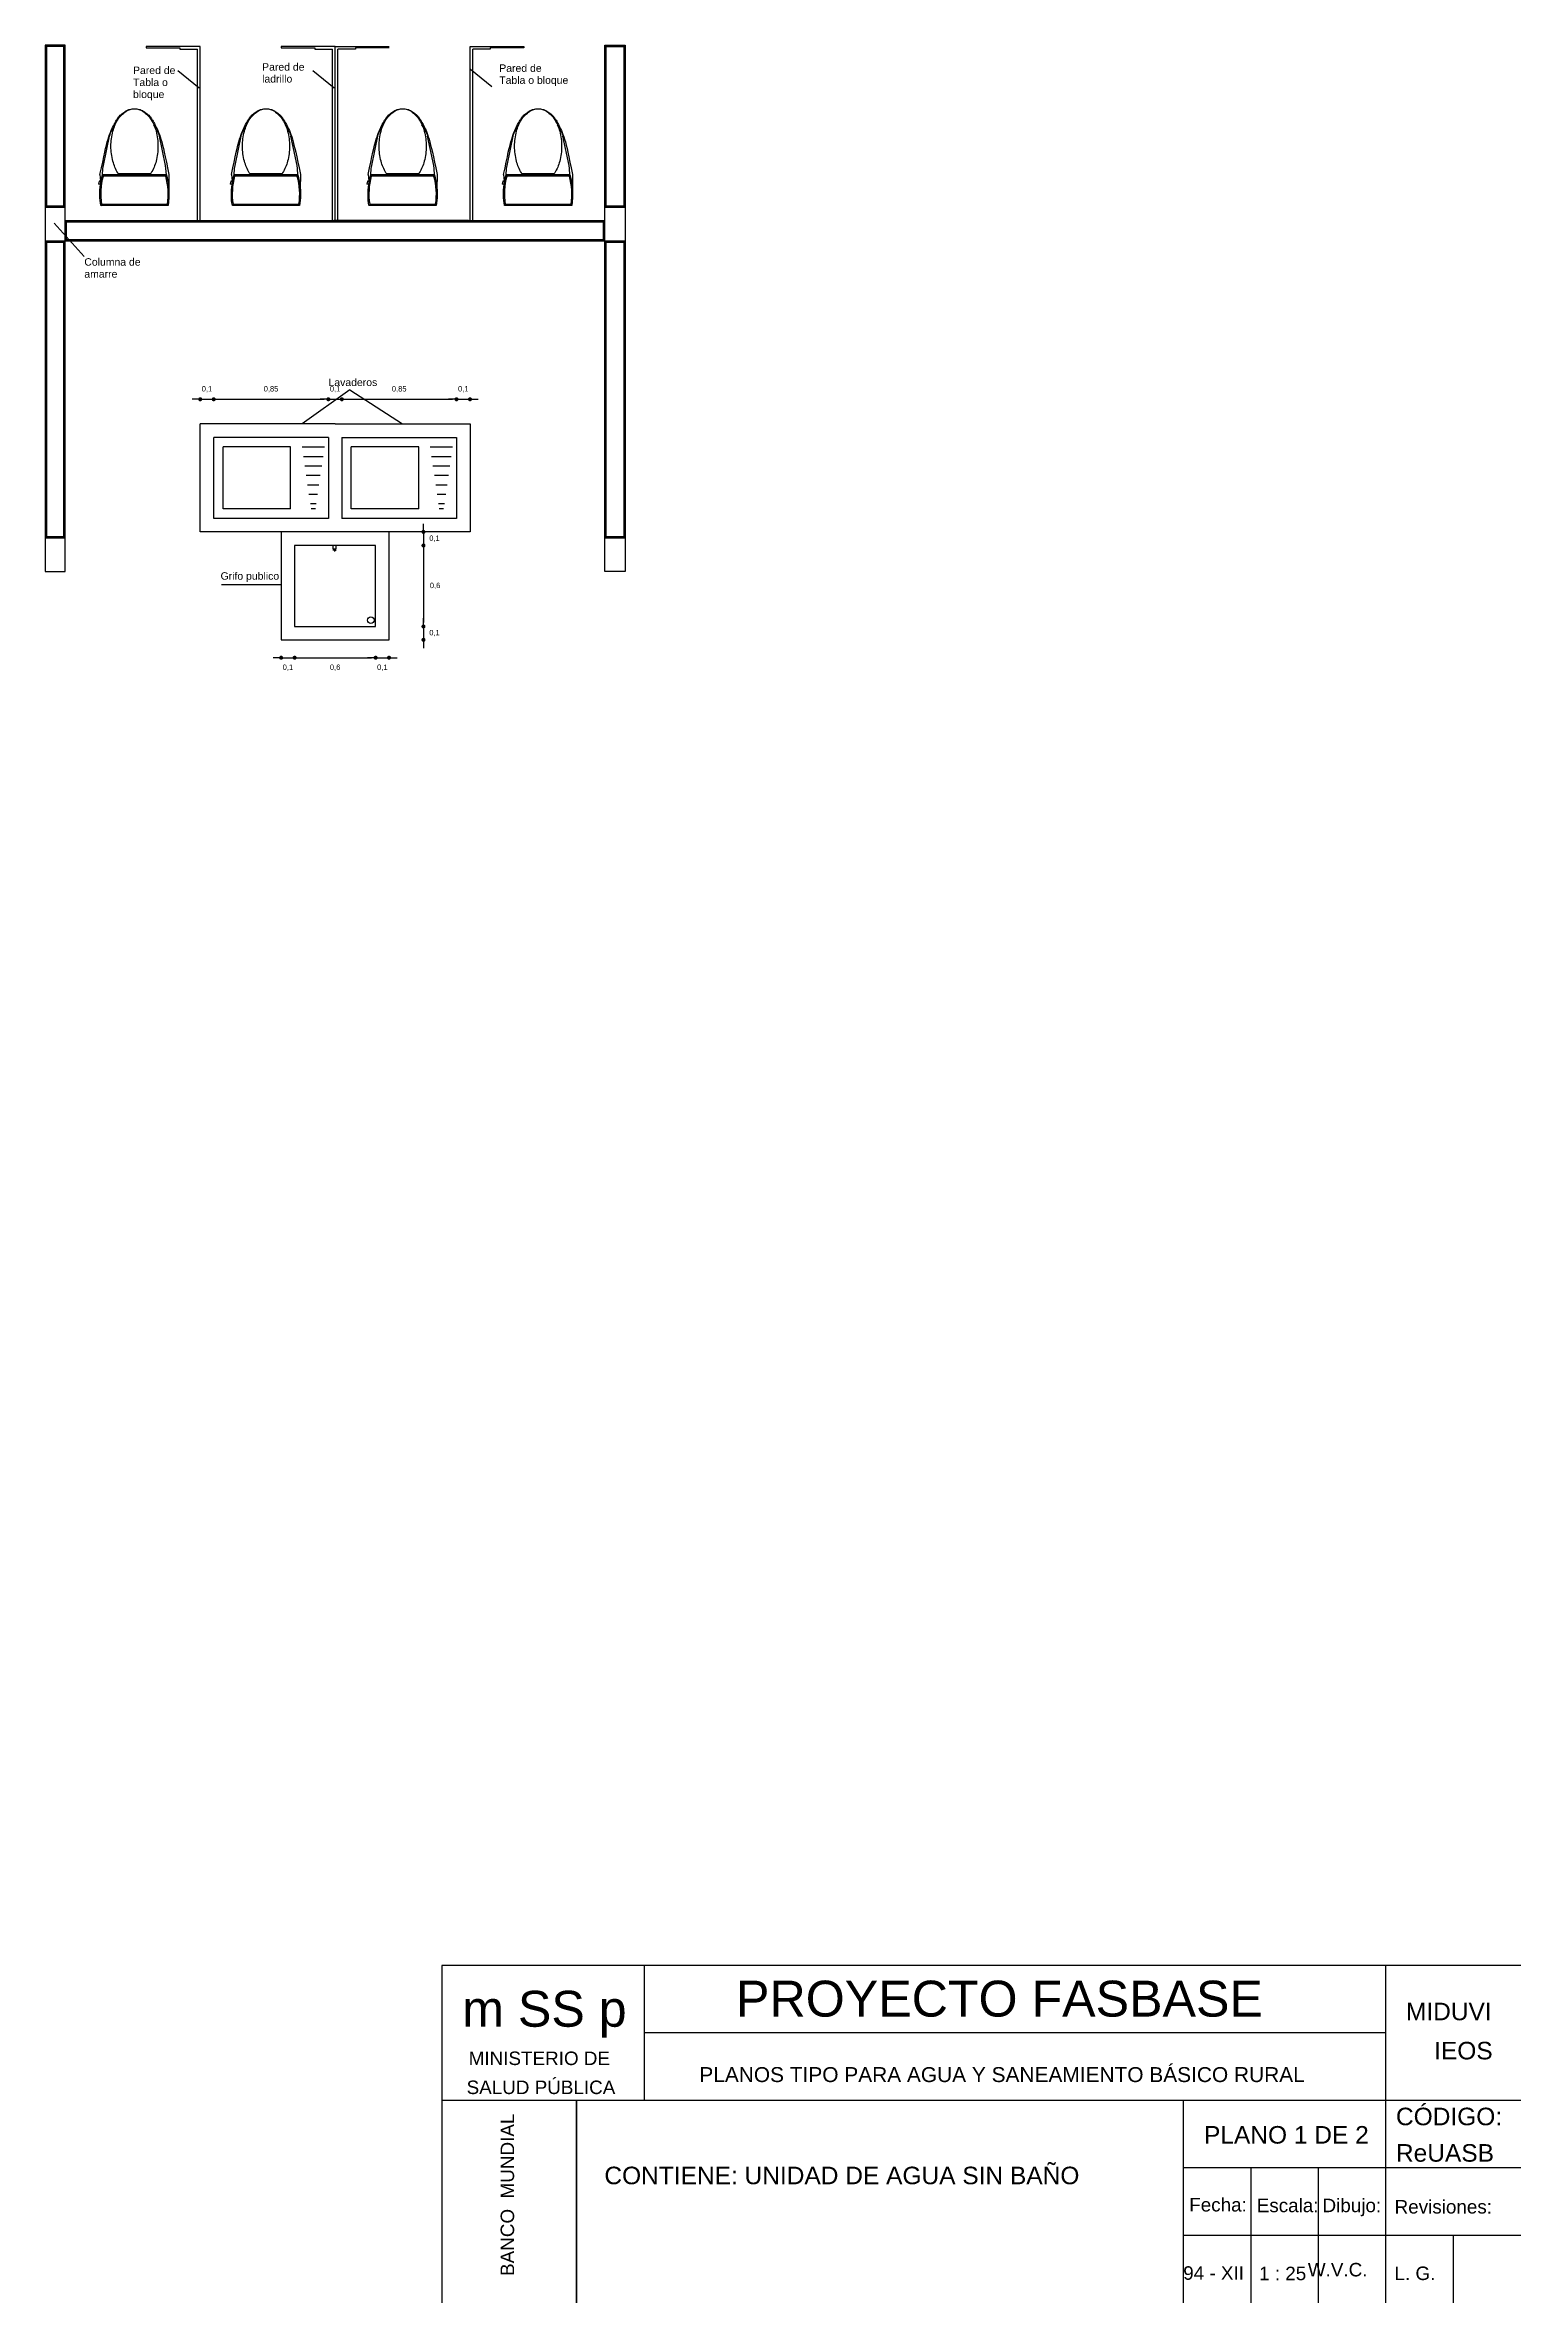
# Model space of a CAD drawing. Header units: metres. Extents: x 2413 to 4131, y 3282 to 4239.
# Drawn here: x 2518.44 to 2529.38, y 4209.31 to 4226.04 of the extents above; entities that cross this region are included whole.
import ezdxf
from ezdxf.enums import TextEntityAlignment as Align

# ---------------------------------------------------------------- set-up
doc = ezdxf.new("R2010")
doc.units = ezdxf.units.M
for name, color, linetype in [('Cotas', 7, 'Continuous'), ('Dibujo', 7, 'Continuous'), ('Mobiliario', 7, 'Continuous')]:
    doc.layers.add(name, color=color, linetype=linetype)
doc.styles.add('Annotative', font='arial.ttf')
doc.styles.get("Standard").update_dxf_attribs({"font": 'arial.ttf'})
doc.dimstyles.new('Vero', dxfattribs={"dimtxt": 0.04, "dimasz": 0.03, "dimexe": 1.25, "dimexo": 0.625, "dimgap": 0.05, "dimtad": 2, "dimtih": 1, "dimtoh": 1, "dimtxsty": 'Standard', "dimblk": 'DOT', "dimcen": 0, "dimse1": 1, "dimse2": 1, "dimadec": 0, "dimazin": 0, "dimtfac": 1, "dimtix": 1, "dimtmove": 0, "dimatfit": 2, "dimfxl": 1, "dimarcsym": 2})

msp = doc.modelspace()

# ---------------------------------------------------------------- texts
at = {"layer": 'Dibujo', "color": 0, "linetype": 'ByBlock'}
for s, height, p in [('Pared de ', 0.0554, (2519.088, 4225.829)), ('Pared de ', 0.0554, (2520.045, 4225.854)), ('Pared de ', 0.0554, (2521.803, 4225.845)), ('Tabla o ', 0.0554, (2519.088, 4225.74)), ('bloque', 0.0554, (2519.088, 4225.651)), ('ladrillo', 0.0554, (2520.045, 4225.766)), ('Tabla o bloque', 0.05536, (2521.803, 4225.756)), ('Columna de ', 0.05536, (2518.727, 4224.409)), ('amarre ', 0.0554, (2518.727, 4224.32)), ('Lavaderos', 0.0554, (2520.537, 4223.517)), ('Grifo publico', 0.05536, (2519.737, 4222.082)), ('PROYECTO FASBASE', 0.26624, (2523.558, 4211.435)), ('m SS p', 0.2662, (2521.528, 4211.36)), ('PLANOS TIPO PARA AGUA Y SANEAMIENTO BÁSICO RURAL', 0.11076, (2523.286, 4210.95))]:
    msp.add_text(s, height=height, dxfattribs=at).set_placement(p)
at = {"layer": 'Dibujo', "color": 0, "linetype": 'ByBlock', "style": 'Annotative'}
for s, p in [('MIDUVI', (2528.524, 4211.408)), ('IEOS', (2528.733, 4211.118)), ('CÓDIGO:', (2528.45, 4210.63)), ('PLANO 1 DE 2', (2527.027, 4210.494)), ('ReUASB', (2528.45, 4210.36)), ('CONTIENE: UNIDAD DE AGUA SIN BAÑO', (2522.582, 4210.193))]:
    msp.add_text(s, height=0.13, dxfattribs=at).set_placement(p)
at = {"layer": 'Dibujo', "color": 0, "linetype": 'ByBlock'}
for s, p in [('MINISTERIO DE', (2522.1, 4211.076)), ('SALUD PÚBLICA', (2522.112, 4210.861)), ('Fecha:', (2527.131, 4209.991)), ('Escala:', (2527.647, 4209.986)), ('Dibujo:', (2528.123, 4209.986)), ('Revisiones:', (2528.801, 4209.976)), ('94 - XII', (2527.098, 4209.485)), ('1 : 25', (2527.61, 4209.482)), ('W.V.C.', (2528.018, 4209.51)), ('L. G. ', (2528.61, 4209.483))]:
    msp.add_text(s, height=0.1, dxfattribs=at).set_placement(p, align=Align.CENTER)
msp.add_text('BANCO  MUNDIAL', height=0.1, rotation=90, dxfattribs=at).set_placement((2521.913, 4210.115), align=Align.CENTER)

# ---------------------------------------------------------------- blocks, each defined once
blk = doc.blocks.new('B11')
for p, q in [((-0.226, 0.356), (-0.218, 0.347)), ((0.272, 0.356), (0.264, 0.347)), ((-0.214, 0.128), (-0.207, 0.137)), ((-0.211, 0.08), (-0.207, 0.059)), ((0.259, 0.128), (0.252, 0.137)), ((0.256, 0.08), (0.253, 0.059))]:
    blk.add_line(p, q)
at = {"linetype": 'Continuous'}
for p, q in [((0.272, 0.356), (-0.226, 0.356)), ((0.264, 0.347), (-0.218, 0.347)), ((-0.229, 0.2), (-0.244, 0.197)), ((-0.239, 0.174), (-0.244, 0.197)), ((-0.225, 0.176), (-0.239, 0.174)), ((0.278, 0.125), (0.277, 0.233)), ((0.259, 0.128), (-0.214, 0.128)), ((-0.214, 0.128), (-0.211, 0.08)), ((0.252, 0.137), (-0.207, 0.137)), ((-0.207, 0.059), (-0.162, -0.158)), ((-0.098, 0.117), (0.143, 0.117)), ((0.253, 0.059), (0.207, -0.158)), ((0.259, 0.128), (0.256, 0.08)), ((-0.143, -0.205), (-0.121, -0.243)), ((0.189, -0.205), (0.166, -0.243))]:
    blk.add_line(p, q, dxfattribs=at)
blk.add_lwpolyline([(0.259, 0.128), (0.272, 0.185), (0.278, 0.241), (0.278, 0.299), (0.272, 0.356)])
for points in [[(-0.233, 0.125), (-0.229, 0.176)], [(-0.233, 0.125), (-0.222, 0.076), (-0.213, 0.033), (-0.205, -0.005), (-0.198, -0.039), (-0.191, -0.068), (-0.185, -0.093), (-0.179, -0.116), (-0.173, -0.136), (-0.173, -0.136), (-0.167, -0.154), (-0.162, -0.171), (-0.156, -0.186), (-0.15, -0.2), (-0.144, -0.213), (-0.139, -0.224), (-0.134, -0.235), (-0.129, -0.244), (-0.129, -0.244), (-0.124, -0.253), (-0.12, -0.261), (-0.115, -0.269), (-0.111, -0.276), (-0.107, -0.282), (-0.103, -0.288), (-0.098, -0.295), (-0.093, -0.301), (-0.093, -0.301), (-0.088, -0.307), (-0.083, -0.313), (-0.077, -0.319), (-0.071, -0.324), (-0.064, -0.33), (-0.057, -0.335), (-0.05, -0.34), (-0.043, -0.344), (-0.043, -0.344), (-0.035, -0.348), (-0.028, -0.352), (-0.019, -0.355), (-0.011, -0.357), (-0.003, -0.359), (0.006, -0.361), (0.014, -0.361), (0.023, -0.362), (0.023, -0.362), (0.031, -0.361), (0.04, -0.361), (0.048, -0.359), (0.057, -0.357), (0.065, -0.355), (0.073, -0.352), (0.081, -0.348), (0.088, -0.344), (0.088, -0.344), (0.096, -0.34), (0.103, -0.335), (0.11, -0.33), (0.116, -0.324), (0.122, -0.319), (0.128, -0.313), (0.134, -0.307), (0.139, -0.301), (0.139, -0.301), (0.143, -0.295), (0.148, -0.288), (0.152, -0.282), (0.157, -0.276), (0.161, -0.269), (0.165, -0.261), (0.17, -0.253), (0.174, -0.244), (0.174, -0.244), (0.179, -0.235), (0.184, -0.224), (0.19, -0.213), (0.196, -0.2), (0.201, -0.186), (0.207, -0.171), (0.213, -0.154), (0.219, -0.136), (0.219, -0.136), (0.225, -0.116), (0.23, -0.093), (0.237, -0.068), (0.243, -0.039), (0.251, -0.005), (0.259, 0.033), (0.268, 0.076), (0.278, 0.125)]]:
    blk.add_lwpolyline(points, dxfattribs=at)
for points in [[(-0.098, 0.117, 0.006181), (-0.101, 0.113, 0.076697), (-0.137, 0.027, 0.063684), (-0.152, -0.084, 0.063684), (-0.137, -0.195, 0.076697), (-0.101, -0.28, 0.107148), (-0.039, -0.343, 0.146855), (0.023, -0.361)], [(0.023, -0.361, 0.146855), (0.085, -0.343, 0.107148), (0.146, -0.28, 0.076697), (0.183, -0.195, 0.063684), (0.197, -0.084, 0.063684), (0.183, 0.027, 0.076697), (0.146, 0.113, 0.006181), (0.143, 0.117)]]:
    blk.add_lwpolyline(points, format="xyb", dxfattribs=at)
for centre, radius, start, end in [((0.289, 0.27), 0.523, 170.5377, 187.7399), ((0.289, 0.27), 0.514, 171.4368, 195.0201), ((-0.244, 0.27), 0.514, 344.9799, 8.5632), ((0.289, 0.27), 0.523, 187.7399, 195.822), ((-0.013, -0.127), 0.152, 191.8301, 211.0719), ((0.058, -0.127), 0.152, 328.9281, 348.1699)]:
    blk.add_arc(centre, radius, start, end, dxfattribs=at)
blk = doc.blocks.new('_Dot')
at = {"color": 0, "linetype": 'ByBlock', "lineweight": -2}
blk.add_line((-0.5, 0), (-1, 0), dxfattribs=at)
at = {"color": 0, "linetype": 'ByBlock', "const_width": 0.5}
blk.add_lwpolyline([(-0.25, 0, 1), (0.25, 0, 1)], format="xyb", close=True, dxfattribs=at)
blk = doc.blocks.new('*D341')
at = {"layer": 'Cotas', "color": 0, "linetype": 'ByBlock', "lineweight": -2, "transparency": 16777216}
for p, q in [((2519.556, 4223.419), (2519.526, 4223.419)), ((2519.586, 4223.419), (2519.686, 4223.419)), ((2519.716, 4223.419), (2519.746, 4223.419))]:
    blk.add_line(p, q, dxfattribs=at)
at = {"layer": 'Defpoints', "color": 0, "linetype": 'ByBlock', "transparency": 16777216}
for p in [(2519.686, 4223.419), (2519.586, 4223.236), (2519.686, 4223.136)]:
    blk.add_point(p, dxfattribs=at)
at = {"layer": 'Cotas', "color": 0, "linetype": 'ByBlock', "lineweight": -2, "transparency": 16777216, "xscale": 0.03, "yscale": 0.03, "zscale": 0.03}
blk.add_blockref('_Dot', (2519.586, 4223.419), dxfattribs=at)
at = {"layer": 'Cotas', "color": 0, "linetype": 'ByBlock', "lineweight": -2, "transparency": 16777216, "xscale": 0.03, "yscale": 0.03, "zscale": 0.03, "rotation": 180}
blk.add_blockref('_Dot', (2519.686, 4223.419), dxfattribs=at)
at = {"layer": 'Cotas', "color": 0, "linetype": 'ByBlock', "transparency": 16777216, "insert": (2519.636, 4223.493), "char_height": 0.04, "attachment_point": 5}
blk.add_mtext('0,1', dxfattribs=at)
blk = doc.blocks.new('*D342')
at = {"layer": 'Cotas', "color": 0, "linetype": 'ByBlock', "lineweight": -2, "transparency": 16777216}
blk.add_line((2519.716, 4223.419), (2520.506, 4223.419), dxfattribs=at)
at = {"layer": 'Defpoints', "color": 0, "linetype": 'ByBlock', "transparency": 16777216}
for p in [(2520.536, 4223.419), (2519.686, 4223.136), (2520.536, 4223.136)]:
    blk.add_point(p, dxfattribs=at)
at = {"layer": 'Cotas', "color": 0, "linetype": 'ByBlock', "lineweight": -2, "transparency": 16777216, "xscale": 0.03, "yscale": 0.03, "zscale": 0.03, "rotation": 180}
blk.add_blockref('_Dot', (2519.686, 4223.419), dxfattribs=at)
at = {"layer": 'Cotas', "color": 0, "linetype": 'ByBlock', "lineweight": -2, "transparency": 16777216, "xscale": 0.03, "yscale": 0.03, "zscale": 0.03}
blk.add_blockref('_Dot', (2520.536, 4223.419), dxfattribs=at)
at = {"layer": 'Cotas', "color": 0, "linetype": 'ByBlock', "transparency": 16777216, "insert": (2520.111, 4223.493), "char_height": 0.04, "attachment_point": 5}
blk.add_mtext('0,85', dxfattribs=at)
blk = doc.blocks.new('*D343')
at = {"layer": 'Cotas', "color": 0, "linetype": 'ByBlock', "lineweight": -2, "transparency": 16777216}
for p, q in [((2520.506, 4223.419), (2520.476, 4223.419)), ((2520.536, 4223.419), (2520.636, 4223.419)), ((2520.666, 4223.419), (2520.696, 4223.419))]:
    blk.add_line(p, q, dxfattribs=at)
at = {"layer": 'Defpoints', "color": 0, "linetype": 'ByBlock', "transparency": 16777216}
for p in [(2520.636, 4223.419), (2520.536, 4223.136), (2520.636, 4223.136)]:
    blk.add_point(p, dxfattribs=at)
at = {"layer": 'Cotas', "color": 0, "linetype": 'ByBlock', "lineweight": -2, "transparency": 16777216, "xscale": 0.03, "yscale": 0.03, "zscale": 0.03}
blk.add_blockref('_Dot', (2520.536, 4223.419), dxfattribs=at)
at = {"layer": 'Cotas', "color": 0, "linetype": 'ByBlock', "lineweight": -2, "transparency": 16777216, "xscale": 0.03, "yscale": 0.03, "zscale": 0.03, "rotation": 180}
blk.add_blockref('_Dot', (2520.636, 4223.419), dxfattribs=at)
at = {"layer": 'Cotas', "color": 0, "linetype": 'ByBlock', "transparency": 16777216, "insert": (2520.586, 4223.493), "char_height": 0.04, "attachment_point": 5}
blk.add_mtext('0,1', dxfattribs=at)
blk = doc.blocks.new('*D344')
at = {"layer": 'Cotas', "color": 0, "linetype": 'ByBlock', "lineweight": -2, "transparency": 16777216}
blk.add_line((2520.666, 4223.419), (2521.456, 4223.419), dxfattribs=at)
at = {"layer": 'Defpoints', "color": 0, "linetype": 'ByBlock', "transparency": 16777216}
for p in [(2521.486, 4223.419), (2520.636, 4223.136), (2521.486, 4223.136)]:
    blk.add_point(p, dxfattribs=at)
at = {"layer": 'Cotas', "color": 0, "linetype": 'ByBlock', "lineweight": -2, "transparency": 16777216, "xscale": 0.03, "yscale": 0.03, "zscale": 0.03, "rotation": 180}
blk.add_blockref('_Dot', (2520.636, 4223.419), dxfattribs=at)
at = {"layer": 'Cotas', "color": 0, "linetype": 'ByBlock', "lineweight": -2, "transparency": 16777216, "xscale": 0.03, "yscale": 0.03, "zscale": 0.03}
blk.add_blockref('_Dot', (2521.486, 4223.419), dxfattribs=at)
at = {"layer": 'Cotas', "color": 0, "linetype": 'ByBlock', "transparency": 16777216, "insert": (2521.061, 4223.493), "char_height": 0.04, "attachment_point": 5}
blk.add_mtext('0,85', dxfattribs=at)
blk = doc.blocks.new('*D345')
at = {"layer": 'Cotas', "color": 0, "linetype": 'ByBlock', "lineweight": -2, "transparency": 16777216}
for p, q in [((2521.456, 4223.419), (2521.426, 4223.419)), ((2521.486, 4223.419), (2521.586, 4223.419)), ((2521.616, 4223.419), (2521.646, 4223.419))]:
    blk.add_line(p, q, dxfattribs=at)
at = {"layer": 'Defpoints', "color": 0, "linetype": 'ByBlock', "transparency": 16777216}
for p in [(2521.586, 4223.419), (2521.586, 4223.236), (2521.486, 4223.136)]:
    blk.add_point(p, dxfattribs=at)
at = {"layer": 'Cotas', "color": 0, "linetype": 'ByBlock', "lineweight": -2, "transparency": 16777216, "xscale": 0.03, "yscale": 0.03, "zscale": 0.03}
blk.add_blockref('_Dot', (2521.486, 4223.419), dxfattribs=at)
at = {"layer": 'Cotas', "color": 0, "linetype": 'ByBlock', "lineweight": -2, "transparency": 16777216, "xscale": 0.03, "yscale": 0.03, "zscale": 0.03, "rotation": 180}
blk.add_blockref('_Dot', (2521.586, 4223.419), dxfattribs=at)
at = {"layer": 'Cotas', "color": 0, "linetype": 'ByBlock', "transparency": 16777216, "insert": (2521.536, 4223.493), "char_height": 0.04, "attachment_point": 5}
blk.add_mtext('0,1', dxfattribs=at)
blk = doc.blocks.new('*D346')
at = {"layer": 'Cotas', "color": 0, "linetype": 'ByBlock', "lineweight": -2, "transparency": 16777216}
for p, q in [((2520.156, 4221.504), (2520.126, 4221.504)), ((2520.186, 4221.504), (2520.286, 4221.504)), ((2520.316, 4221.504), (2520.346, 4221.504))]:
    blk.add_line(p, q, dxfattribs=at)
at = {"layer": 'Defpoints', "color": 0, "linetype": 'ByBlock', "transparency": 16777216}
for p in [(2520.286, 4221.736), (2520.186, 4221.636), (2520.286, 4221.504)]:
    blk.add_point(p, dxfattribs=at)
at = {"layer": 'Cotas', "color": 0, "linetype": 'ByBlock', "lineweight": -2, "transparency": 16777216, "xscale": 0.03, "yscale": 0.03, "zscale": 0.03}
blk.add_blockref('_Dot', (2520.186, 4221.504), dxfattribs=at)
at = {"layer": 'Cotas', "color": 0, "linetype": 'ByBlock', "lineweight": -2, "transparency": 16777216, "xscale": 0.03, "yscale": 0.03, "zscale": 0.03, "rotation": 180}
blk.add_blockref('_Dot', (2520.286, 4221.504), dxfattribs=at)
at = {"layer": 'Cotas', "color": 0, "linetype": 'ByBlock', "transparency": 16777216, "insert": (2520.236, 4221.43), "char_height": 0.04, "attachment_point": 5}
blk.add_mtext('0,1', dxfattribs=at)
blk = doc.blocks.new('*D347')
at = {"layer": 'Cotas', "color": 0, "linetype": 'ByBlock', "lineweight": -2, "transparency": 16777216}
blk.add_line((2520.316, 4221.504), (2520.856, 4221.504), dxfattribs=at)
at = {"layer": 'Defpoints', "color": 0, "linetype": 'ByBlock', "transparency": 16777216}
for p in [(2520.286, 4221.736), (2520.886, 4221.736), (2520.886, 4221.504)]:
    blk.add_point(p, dxfattribs=at)
at = {"layer": 'Cotas', "color": 0, "linetype": 'ByBlock', "lineweight": -2, "transparency": 16777216, "xscale": 0.03, "yscale": 0.03, "zscale": 0.03, "rotation": 180}
blk.add_blockref('_Dot', (2520.286, 4221.504), dxfattribs=at)
at = {"layer": 'Cotas', "color": 0, "linetype": 'ByBlock', "lineweight": -2, "transparency": 16777216, "xscale": 0.03, "yscale": 0.03, "zscale": 0.03}
blk.add_blockref('_Dot', (2520.886, 4221.504), dxfattribs=at)
at = {"layer": 'Cotas', "color": 0, "linetype": 'ByBlock', "transparency": 16777216, "insert": (2520.586, 4221.43), "char_height": 0.04, "attachment_point": 5}
blk.add_mtext('0,6', dxfattribs=at)
blk = doc.blocks.new('*D348')
at = {"layer": 'Cotas', "color": 0, "linetype": 'ByBlock', "lineweight": -2, "transparency": 16777216}
for p, q in [((2520.856, 4221.504), (2520.826, 4221.504)), ((2520.886, 4221.504), (2520.986, 4221.504)), ((2521.016, 4221.504), (2521.046, 4221.504))]:
    blk.add_line(p, q, dxfattribs=at)
at = {"layer": 'Defpoints', "color": 0, "linetype": 'ByBlock', "transparency": 16777216}
for p in [(2520.886, 4221.736), (2520.986, 4221.636), (2520.986, 4221.504)]:
    blk.add_point(p, dxfattribs=at)
at = {"layer": 'Cotas', "color": 0, "linetype": 'ByBlock', "lineweight": -2, "transparency": 16777216, "xscale": 0.03, "yscale": 0.03, "zscale": 0.03}
blk.add_blockref('_Dot', (2520.886, 4221.504), dxfattribs=at)
at = {"layer": 'Cotas', "color": 0, "linetype": 'ByBlock', "lineweight": -2, "transparency": 16777216, "xscale": 0.03, "yscale": 0.03, "zscale": 0.03, "rotation": 180}
blk.add_blockref('_Dot', (2520.986, 4221.504), dxfattribs=at)
at = {"layer": 'Cotas', "color": 0, "linetype": 'ByBlock', "transparency": 16777216, "insert": (2520.936, 4221.43), "char_height": 0.04, "attachment_point": 5}
blk.add_mtext('0,1', dxfattribs=at)
blk = doc.blocks.new('*D349')
at = {"layer": 'Cotas', "color": 0, "linetype": 'ByBlock', "lineweight": -2, "transparency": 16777216}
for p, q in [((2521.241, 4222.466), (2521.241, 4222.496)), ((2521.241, 4222.436), (2521.241, 4222.336)), ((2521.241, 4222.306), (2521.241, 4222.276))]:
    blk.add_line(p, q, dxfattribs=at)
at = {"layer": 'Defpoints', "color": 0, "linetype": 'ByBlock', "transparency": 16777216}
for p in [(2520.986, 4222.436), (2520.886, 4222.336), (2521.241, 4222.336)]:
    blk.add_point(p, dxfattribs=at)
at = {"layer": 'Cotas', "color": 0, "linetype": 'ByBlock', "lineweight": -2, "transparency": 16777216, "xscale": 0.03, "yscale": 0.03, "zscale": 0.03}
for p, rotation in [((2521.241, 4222.436), 270), ((2521.241, 4222.336), 90)]:
    blk.add_blockref('_Dot', p, dxfattribs=dict(at, rotation=rotation))
at = {"layer": 'Cotas', "color": 0, "linetype": 'ByBlock', "transparency": 16777216, "insert": (2521.323, 4222.386), "char_height": 0.04, "attachment_point": 5}
blk.add_mtext('0,1', dxfattribs=at)
blk = doc.blocks.new('*D350')
at = {"layer": 'Cotas', "color": 0, "linetype": 'ByBlock', "lineweight": -2, "transparency": 16777216}
blk.add_line((2521.241, 4222.306), (2521.241, 4221.766), dxfattribs=at)
at = {"layer": 'Defpoints', "color": 0, "linetype": 'ByBlock', "transparency": 16777216}
for p in [(2520.886, 4222.336), (2520.886, 4221.736), (2521.241, 4221.736)]:
    blk.add_point(p, dxfattribs=at)
at = {"layer": 'Cotas', "color": 0, "linetype": 'ByBlock', "lineweight": -2, "transparency": 16777216, "xscale": 0.03, "yscale": 0.03, "zscale": 0.03}
for p, rotation in [((2521.241, 4222.336), 90), ((2521.241, 4221.736), 270)]:
    blk.add_blockref('_Dot', p, dxfattribs=dict(at, rotation=rotation))
at = {"layer": 'Cotas', "color": 0, "linetype": 'ByBlock', "transparency": 16777216, "insert": (2521.327, 4222.036), "char_height": 0.04, "attachment_point": 5}
blk.add_mtext('0,6', dxfattribs=at)
blk = doc.blocks.new('*D351')
at = {"layer": 'Cotas', "color": 0, "linetype": 'ByBlock', "lineweight": -2, "transparency": 16777216}
for p, q in [((2521.241, 4221.766), (2521.241, 4221.796)), ((2521.241, 4221.736), (2521.241, 4221.636)), ((2521.241, 4221.606), (2521.241, 4221.576))]:
    blk.add_line(p, q, dxfattribs=at)
at = {"layer": 'Defpoints', "color": 0, "linetype": 'ByBlock', "transparency": 16777216}
for p in [(2520.886, 4221.736), (2520.986, 4221.636), (2521.241, 4221.636)]:
    blk.add_point(p, dxfattribs=at)
at = {"layer": 'Cotas', "color": 0, "linetype": 'ByBlock', "lineweight": -2, "transparency": 16777216, "xscale": 0.03, "yscale": 0.03, "zscale": 0.03}
for p, rotation in [((2521.241, 4221.736), 270), ((2521.241, 4221.636), 90)]:
    blk.add_blockref('_Dot', p, dxfattribs=dict(at, rotation=rotation))
at = {"layer": 'Cotas', "color": 0, "linetype": 'ByBlock', "transparency": 16777216, "insert": (2521.323, 4221.686), "char_height": 0.04, "attachment_point": 5}
blk.add_mtext('0,1', dxfattribs=at)

# ---------------------------------------------------------------- dimensions: what is measured, and where the dimension line sits
at = {"layer": 'Cotas', "color": 0, "linetype": 'ByBlock'}
for base, p1, p2, picture, middle in [((2519.686, 4223.419), (2519.586, 4223.236), (2519.686, 4223.136), '*D341', (2519.636, 4223.493)), ((2520.536, 4223.419), (2519.686, 4223.136), (2520.536, 4223.136), '*D342', (2520.111, 4223.493)), ((2520.636, 4223.419), (2520.536, 4223.136), (2520.636, 4223.136), '*D343', (2520.586, 4223.493)), ((2521.486, 4223.419), (2520.636, 4223.136), (2521.486, 4223.136), '*D344', (2521.061, 4223.493)), ((2521.586, 4223.419), (2521.486, 4223.136), (2521.586, 4223.236), '*D345', (2521.536, 4223.493)), ((2520.286, 4221.504), (2520.186, 4221.636), (2520.286, 4221.736), '*D346', (2520.236, 4221.43)), ((2520.886, 4221.504), (2520.286, 4221.736), (2520.886, 4221.736), '*D347', (2520.586, 4221.43)), ((2520.986, 4221.504), (2520.886, 4221.736), (2520.986, 4221.636), '*D348', (2520.936, 4221.43))]:
    dim = msp.add_linear_dim(base=base, p1=p1, p2=p2, dimstyle='Vero', dxfattribs=at)
    dim.commit()
    dim.dimension.update_dxf_attribs({"geometry": picture, "text_midpoint": middle})
for base, p1, p2, picture, middle in [((2521.241, 4222.336), (2520.986, 4222.436), (2520.886, 4222.336), '*D349', (2521.323, 4222.386)), ((2521.241, 4221.736), (2520.886, 4222.336), (2520.886, 4221.736), '*D350', (2521.327, 4222.036)), ((2521.241, 4221.636), (2520.886, 4221.736), (2520.986, 4221.636), '*D351', (2521.323, 4221.686))]:
    dim = msp.add_linear_dim(base=base, p1=p1, p2=p2, angle=90, dimstyle='Vero', dxfattribs=at)
    dim.commit()
    dim.dimension.update_dxf_attribs({"geometry": picture, "text_midpoint": middle})

# ---------------------------------------------------------------- linework, layer by layer
at = {"layer": 'Dibujo', "color": 0, "linetype": 'ByBlock'}
for p, q in [((2518.436, 4226.043), (2518.436, 4224.843)), ((2518.586, 4226.043), (2518.436, 4226.043)), ((2518.446, 4226.043), (2518.446, 4224.843)), ((2518.576, 4224.843), (2518.576, 4226.043)), ((2518.586, 4222.143), (2518.586, 4226.043)), ((2522.586, 4222.143), (2522.586, 4226.043)), ((2522.586, 4226.043), (2522.736, 4226.043)), ((2522.596, 4224.843), (2522.596, 4226.043)), ((2522.726, 4226.043), (2522.726, 4224.843)), ((2522.736, 4226.043), (2522.736, 4222.143)), ((2518.586, 4226.033), (2518.436, 4226.033)), ((2519.586, 4226.033), (2519.186, 4226.033)), ((2519.186, 4226.033), (2519.186, 4226.023)), ((2519.186, 4226.023), (2519.436, 4226.023)), ((2519.436, 4226.023), (2519.436, 4226.013)), ((2519.436, 4226.013), (2519.566, 4226.013)), ((2519.566, 4224.733), (2519.566, 4226.013)), ((2519.566, 4224.733), (2519.566, 4226.013)), ((2519.586, 4224.733), (2519.586, 4226.033)), ((2520.586, 4226.033), (2520.186, 4226.033)), ((2520.186, 4226.033), (2520.186, 4226.023)), ((2520.186, 4226.023), (2520.436, 4226.023)), ((2520.436, 4226.023), (2520.436, 4226.013)), ((2520.436, 4226.013), (2520.566, 4226.013)), ((2520.566, 4224.733), (2520.566, 4226.013)), ((2520.586, 4224.743), (2520.586, 4226.033)), ((2520.586, 4224.733), (2520.586, 4226.033)), ((2520.586, 4224.733), (2520.586, 4226.033)), ((2520.586, 4226.033), (2520.986, 4226.033)), ((2520.606, 4224.733), (2520.606, 4226.013)), ((2520.736, 4226.013), (2520.606, 4226.013)), ((2520.986, 4226.023), (2520.736, 4226.023)), ((2520.736, 4226.023), (2520.736, 4226.013)), ((2521.586, 4224.733), (2521.586, 4226.033)), ((2521.586, 4226.033), (2521.986, 4226.033)), ((2521.586, 4224.733), (2521.586, 4226.033)), ((2521.606, 4224.733), (2521.606, 4226.013)), ((2521.736, 4226.013), (2521.606, 4226.013)), ((2521.986, 4226.023), (2521.736, 4226.023)), ((2521.736, 4226.023), (2521.736, 4226.013)), ((2521.986, 4226.033), (2521.986, 4226.023)), ((2522.586, 4226.033), (2522.736, 4226.033)), ((2519.42, 4225.854), (2519.578, 4225.727)), ((2520.42, 4225.854), (2520.578, 4225.727)), ((2521.59, 4225.864), (2521.748, 4225.737)), ((2518.436, 4224.853), (2518.586, 4224.853)), ((2518.436, 4224.843), (2518.436, 4224.593)), ((2518.436, 4224.843), (2518.586, 4224.843)), ((2518.725, 4224.476), (2518.503, 4224.725)), ((2518.586, 4224.743), (2522.586, 4224.743)), ((2518.586, 4224.733), (2522.586, 4224.733)), ((2518.596, 4224.593), (2518.596, 4224.743)), ((2521.576, 4224.743), (2520.576, 4224.743)), ((2522.576, 4224.593), (2522.576, 4224.743)), ((2522.586, 4224.853), (2522.736, 4224.853)), ((2522.586, 4224.843), (2522.736, 4224.843)), ((2518.436, 4224.593), (2518.436, 4222.393)), ((2518.436, 4224.593), (2518.586, 4224.593)), ((2518.436, 4224.583), (2518.586, 4224.583)), ((2518.446, 4224.593), (2518.446, 4222.393)), ((2518.576, 4222.393), (2518.576, 4224.593)), ((2518.586, 4224.603), (2522.586, 4224.603)), ((2518.586, 4224.593), (2522.586, 4224.593)), ((2522.586, 4224.593), (2522.736, 4224.593)), ((2522.586, 4224.583), (2522.736, 4224.583)), ((2522.596, 4222.393), (2522.596, 4224.593)), ((2522.726, 4224.593), (2522.726, 4222.393)), ((2520.695, 4223.49), (2520.341, 4223.236)), ((2520.695, 4223.49), (2521.086, 4223.236)), ((2520.586, 4223.236), (2519.586, 4223.236)), ((2519.586, 4222.436), (2519.586, 4223.236)), ((2520.586, 4223.236), (2521.586, 4223.236)), ((2521.586, 4223.236), (2521.586, 4222.436)), ((2520.536, 4223.136), (2519.686, 4223.136)), ((2519.686, 4222.536), (2519.686, 4223.136)), ((2519.756, 4222.606), (2519.756, 4223.066)), ((2520.256, 4223.066), (2519.756, 4223.066)), ((2520.256, 4222.606), (2520.256, 4223.066)), ((2520.341, 4223.066), (2520.507, 4223.066)), ((2520.536, 4223.136), (2520.536, 4222.536)), ((2520.636, 4223.136), (2521.486, 4223.136)), ((2520.636, 4223.136), (2520.636, 4222.536)), ((2521.206, 4223.066), (2520.706, 4223.066)), ((2520.706, 4222.606), (2520.706, 4223.066)), ((2521.206, 4222.606), (2521.206, 4223.066)), ((2521.291, 4223.066), (2521.457, 4223.066)), ((2521.486, 4223.136), (2521.486, 4222.536)), ((2520.351, 4222.996), (2520.497, 4222.996)), ((2520.361, 4222.926), (2520.487, 4222.926)), ((2521.301, 4222.996), (2521.447, 4222.996)), ((2521.311, 4222.926), (2521.437, 4222.926)), ((2520.372, 4222.856), (2520.476, 4222.856)), ((2520.382, 4222.786), (2520.466, 4222.786)), ((2520.392, 4222.716), (2520.456, 4222.716)), ((2521.322, 4222.856), (2521.426, 4222.856)), ((2521.332, 4222.786), (2521.416, 4222.786)), ((2521.342, 4222.716), (2521.406, 4222.716)), ((2520.536, 4222.536), (2519.686, 4222.536)), ((2520.256, 4222.606), (2519.756, 4222.606)), ((2520.403, 4222.646), (2520.446, 4222.646)), ((2520.424, 4222.606), (2520.408, 4222.606)), ((2520.44, 4222.606), (2520.424, 4222.606)), ((2521.486, 4222.536), (2520.636, 4222.536)), ((2521.206, 4222.606), (2520.706, 4222.606)), ((2521.353, 4222.646), (2521.396, 4222.646)), ((2521.374, 4222.606), (2521.358, 4222.606)), ((2521.39, 4222.606), (2521.374, 4222.606)), ((2518.436, 4222.403), (2518.586, 4222.403)), ((2518.436, 4222.393), (2518.436, 4222.143)), ((2518.436, 4222.393), (2518.586, 4222.393)), ((2521.586, 4222.436), (2519.586, 4222.436)), ((2520.586, 4222.436), (2520.186, 4222.436)), ((2520.186, 4222.436), (2520.186, 4221.636)), ((2520.986, 4221.636), (2520.986, 4222.436)), ((2522.586, 4222.403), (2522.736, 4222.403)), ((2522.586, 4222.393), (2522.736, 4222.393)), ((2520.286, 4222.336), (2520.286, 4221.736)), ((2520.886, 4222.336), (2520.286, 4222.336)), ((2520.568, 4222.336), (2520.568, 4222.311)), ((2520.568, 4222.311), (2520.594, 4222.311)), ((2520.581, 4222.302), (2520.568, 4222.302)), ((2520.581, 4222.311), (2520.581, 4222.311)), ((2520.581, 4222.311), (2520.581, 4222.292)), ((2520.581, 4222.302), (2520.594, 4222.302)), ((2520.594, 4222.311), (2520.594, 4222.336)), ((2520.886, 4221.736), (2520.886, 4222.336)), ((2518.436, 4222.143), (2518.586, 4222.143)), ((2519.743, 4222.046), (2520.186, 4222.046)), ((2522.736, 4222.143), (2522.586, 4222.143)), ((2520.286, 4221.736), (2520.886, 4221.736)), ((2520.186, 4221.636), (2520.986, 4221.636)), ((2521.376, 4211.814), (2521.376, 4209.314)), ((2529.376, 4211.814), (2521.376, 4211.814)), ((2522.876, 4211.814), (2522.876, 4210.814)), ((2528.376, 4209.314), (2528.376, 4211.814)), ((2528.376, 4211.314), (2522.876, 4211.314)), ((2529.376, 4210.814), (2521.376, 4210.814)), ((2522.376, 4210.814), (2522.376, 4209.314)), ((2522.376, 4209.314), (2522.376, 4210.814)), ((2526.876, 4209.314), (2526.876, 4210.814)), ((2529.376, 4210.314), (2526.876, 4210.314)), ((2527.376, 4209.314), (2527.376, 4210.314)), ((2527.876, 4209.314), (2527.876, 4210.314)), ((2529.376, 4209.814), (2526.876, 4209.814)), ((2528.876, 4209.314), (2528.876, 4209.814))]:
    msp.add_line(p, q, dxfattribs=at)
msp.add_circle((2520.851, 4221.782), 0.0249, dxfattribs=at)

# ---------------------------------------------------------------- block references
at = {"layer": 'Mobiliario', "lineweight": 5, "xscale": -1, "rotation": 180}
for p in [(2519.076, 4225.21), (2520.051, 4225.21), (2521.064, 4225.21), (2522.068, 4225.21)]:
    msp.add_blockref('B11', p, dxfattribs=at)

msp.set_redraw_order([(e.dxf.handle, doc.entitydb.next_handle()) for e in msp.query("TEXT MTEXT ATTDEF DIMENSION ARC_DIMENSION")])  # texts and dimensions are drawn at this point

doc.saveas('drawing.dxf')
